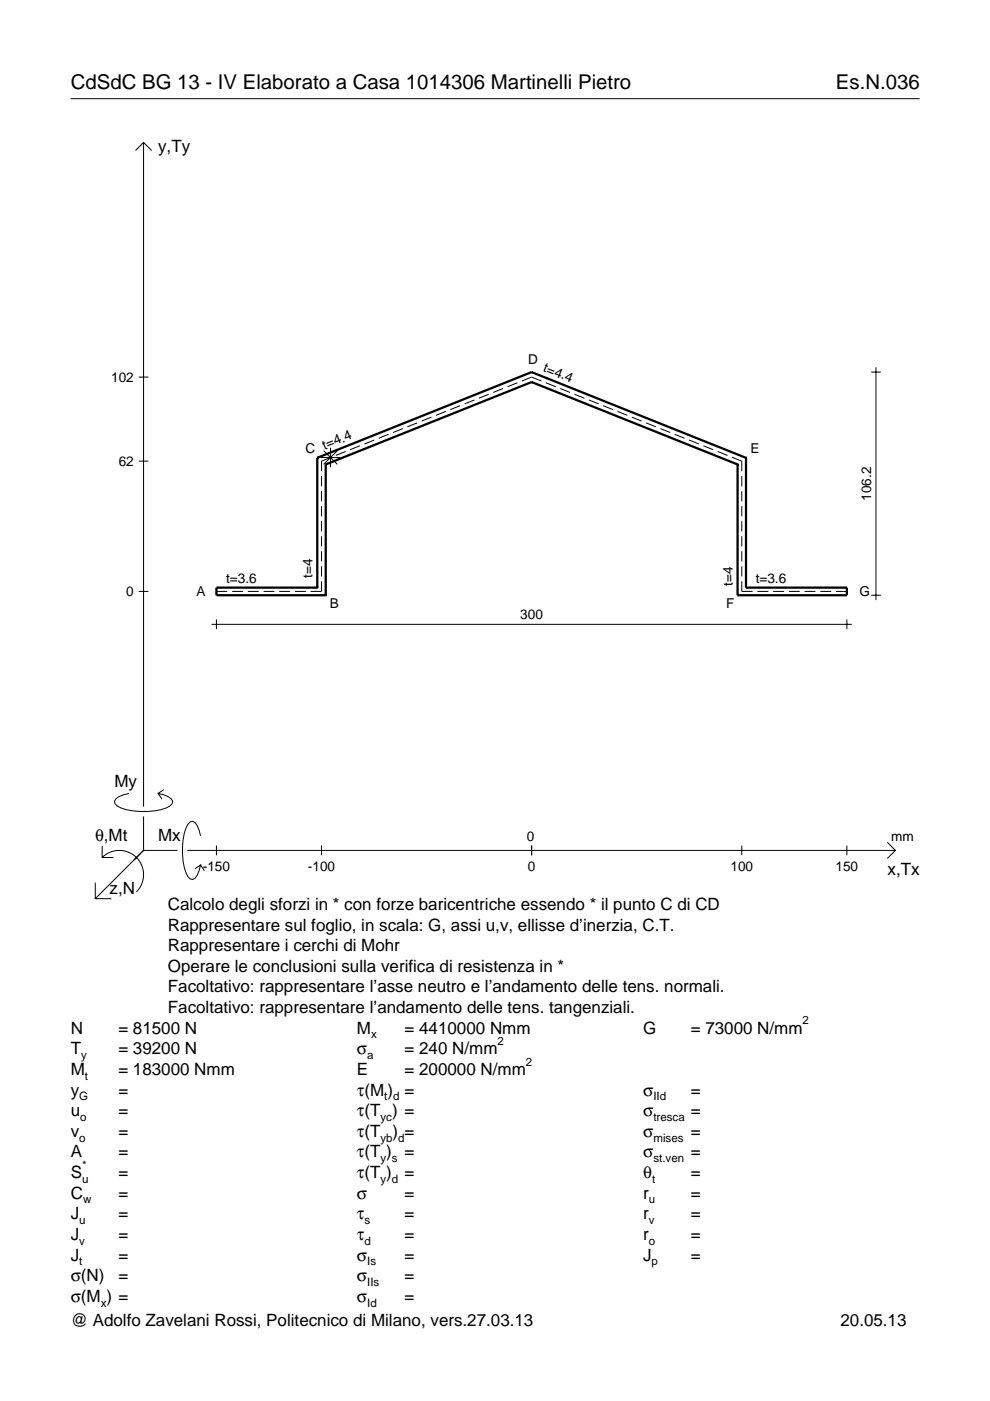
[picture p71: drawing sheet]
<svg xmlns="http://www.w3.org/2000/svg" width="210mm" height="297mm" viewBox="0 0 210 297" stroke-linecap="round" stroke-linejoin="round" font-family="sans-serif">
<defs><g id="words">
<g font-size="4.3">
<text x="15" y="18.9">CdSdC BG 13 - IV Elaborato a Casa 1014306 Martinelli Pietro</text>
<text x="177.2" y="18.9">Es.N.036</text>
</g>
<g font-size="3.6">
<text x="33.5" y="32.3">y,Ty</text>
<text x="24.3" y="166.9">My</text>
<text x="20.1" y="178.2">θ,Mt</text>
<text x="33.5" y="178.2">Mx</text>
<text x="188.2" y="185.5">x,Tx</text>
<text x="23.2" y="189.6">z,N</text>
<text x="35.6" y="192.9">Calcolo degli sforzi in * con forze baricentriche essendo * il punto C di CD</text>
<text x="35.6" y="197.3">Rappresentare sul foglio, in scala: G, assi u,v, ellisse d’inerzia, C.T.</text>
<text x="35.6" y="201.7">Rappresentare i cerchi di Mohr</text>
<text x="35.6" y="206">Operare le conclusioni sulla verifica di resistenza in *</text>
<text x="35.6" y="210.4">Facoltativo: rappresentare l’asse neutro e l’andamento delle tens. normali.</text>
<text x="35.6" y="214.8">Facoltativo: rappresentare l’andamento delle tens. tangenziali.</text>
<text x="15" y="219.2">N</text>
<text x="25.1" y="219.2">= 81500 N</text>
<text x="75.7" y="219.2">M</text>
<text x="85.8" y="219.2">= 4410000 Nmm</text>
<text x="136.4" y="219.2">G</text>
<text x="146.5" y="219.2">= 73000 N/mm</text>
<text x="15" y="227.9">M</text>
<text x="15" y="223.5">T</text>
<text x="25.1" y="223.5">= 39200 N</text>
<text x="25.1" y="227.9">= 183000 Nmm</text>
<text x="75.7" y="223.5">σ</text>
<text x="75.7" y="227.9">E</text>
<text x="85.8" y="223.5">= 240 N/mm</text>
<text x="85.8" y="227.9">= 200000 N/mm</text>
<text x="15" y="232.3">y</text>
<text x="25.1" y="232.3">=</text>
<text x="75.7" y="232.3">τ(M ) =</text>
<text x="136.4" y="232.3">σ</text>
<text x="146.5" y="232.3">=</text>
<text x="15" y="236.7">u</text>
<text x="25.1" y="236.7">=</text>
<text x="75.7" y="236.7">τ(T ) =</text>
<text x="136.4" y="236.7">σ</text>
<text x="146.5" y="236.7">=</text>
<text x="15" y="241">v</text>
<text x="15" y="245.4">A</text>
<text x="25.1" y="241">=</text>
<text x="25.1" y="245.4">=</text>
<text x="75.7" y="245.4">τ(T )</text>
<text x="75.7" y="241">τ(T</text>
<text x="83.3" y="241">) =</text>
<text x="85.8" y="245.4">=</text>
<text x="136.4" y="241">σ</text>
<text x="136.4" y="245.4">σ</text>
<text x="146.5" y="241">=</text>
<text x="146.5" y="245.4">=</text>
<text x="15" y="249.8">S</text>
<text x="25.1" y="249.8">=</text>
<text x="75.7" y="249.8">τ(T )</text>
<text x="85.8" y="249.8">=</text>
<text x="136.4" y="249.8">θ</text>
<text x="146.5" y="249.8">=</text>
<text x="15" y="254.2">C</text>
<text x="25.1" y="254.2">=</text>
<text x="75.7" y="254.2">σ</text>
<text x="85.8" y="254.2">=</text>
<text x="136.4" y="254.2">r</text>
<text x="146.5" y="254.2">=</text>
<text x="15" y="258.5">J</text>
<text x="15" y="262.9">J</text>
<text x="25.1" y="258.5">=</text>
<text x="25.1" y="262.9">=</text>
<text x="75.7" y="258.5">τ</text>
<text x="75.7" y="262.9">τ</text>
<text x="85.8" y="258.5">=</text>
<text x="85.8" y="262.9">=</text>
<text x="136.4" y="258.5">r</text>
<text x="136.4" y="262.9">r</text>
<text x="146.5" y="258.5">=</text>
<text x="146.5" y="262.9">=</text>
<text x="15" y="267.3">J</text>
<text x="25.1" y="267.3">=</text>
<text x="75.7" y="267.3">σ</text>
<text x="85.8" y="267.3">=</text>
<text x="136.4" y="267.3">J</text>
<text x="146.5" y="267.3">=</text>
<text x="15" y="271.7">σ(N)</text>
<text x="25.1" y="271.7">=</text>
<text x="75.7" y="271.7">σ</text>
<text x="85.8" y="271.7">=</text>
<text x="15" y="281.2">@ Adolfo Zavelani Rossi, Politecnico di Milano, vers.27.03.13</text>
<text x="15" y="276">σ(M ) =</text>
<text x="75.7" y="276">σ</text>
<text x="85.8" y="276">=</text>
<text x="178.2" y="281.2">20.05.13</text>
</g>
<g font-size="2.9">
<text x="112" y="77.1">D</text>
<text x="23.6" y="81">102</text>
<text x="115" y="78.7" transform="rotate(22 115 78.7)">t=4.4</text>
<text x="68.8" y="95.4" transform="rotate(-22 68.8 95.4)">t=4.4</text>
<text x="25.2" y="98.8">62</text>
<text x="64.8" y="96.1">C</text>
<text x="159.1" y="96.1">E</text>
<text x="184.7" y="106.1" transform="rotate(-90 184.7 106.1)">106.2</text>
<text x="47.9" y="123.6">t=3.6</text>
<text x="66.2" y="122.5" transform="rotate(-90 66.2 122.5)">t=4</text>
<text x="155.4" y="124.1" transform="rotate(-90 155.4 124.1)">t=4</text>
<text x="160.2" y="123.6">t=3.6</text>
<text x="26.8" y="126.4">0</text>
<text x="41.7" y="126.3">A</text>
<text x="69.9" y="128.8">B</text>
<text x="110.3" y="131.3">300</text>
<text x="154" y="128.8">F</text>
<text x="182.3" y="126.3">G</text>
<text x="111.7" y="178.2">0</text>
<text x="189" y="178.2">mm</text>
<text x="43" y="184.7">-150</text>
<text x="65.3" y="184.7">-100</text>
<text x="111.9" y="184.7">0</text>
<text x="154.9" y="184.7">100</text>
<text x="177.2" y="184.7">150</text>
</g>
<g font-size="2.4">
<text x="78.7" y="220.2">x</text>
<text x="105.5" y="221.5">2</text>
<text x="170.2" y="217.2">2</text>
<text x="17.2" y="224.5">y</text>
<text x="77.9" y="224.5">a</text>
<text x="111.5" y="225.9">2</text>
<text x="16.8" y="233.3">G</text>
<text x="18" y="228.9">t</text>
<text x="81.5" y="233.3">t d</text>
<text x="138.5" y="233.3">IId</text>
<text x="17" y="237.7">o</text>
<text x="80.7" y="237.7">yc</text>
<text x="138.5" y="237.7">tresca</text>
<text x="16.8" y="242">o</text>
<text x="80.7" y="242">yb d</text>
<text x="138.5" y="242">mises</text>
<text x="17.4" y="250.8">u</text>
<text x="17.4" y="247.8">*</text>
<text x="80.7" y="246.4">y s</text>
<text x="80.7" y="250.8">y d</text>
<text x="138.2" y="250.8">t</text>
<text x="138.5" y="246.4">st.ven</text>
<text x="17.6" y="255.2">w</text>
<text x="137.6" y="255.2">u</text>
<text x="16.8" y="259.5">u</text>
<text x="16.8" y="263.9">v</text>
<text x="77.3" y="259.5">s</text>
<text x="77.3" y="263.9">d</text>
<text x="137.6" y="259.5">v</text>
<text x="137.6" y="263.9">o</text>
<text x="16.8" y="268.3">t</text>
<text x="77.9" y="268.3">Is</text>
<text x="138.2" y="268.3">p</text>
<text x="77.9" y="272.7">IIs</text>
<text x="21.4" y="277">x</text>
<text x="77.9" y="277">Id</text>
</g>
</g></defs>
<g fill="none" stroke="#000" stroke-width=".21">
<path d="M15 20.9h180M28.7 31.9l1.7-1.7 1.8 1.7M30.4 30.2v140.8M29.4 80h2.1M184.7 78.9h2.1M185.7 77.9v49.3M29.4 97.8h2.1M68 97h4.1M68.6 95.6l2.9 2.9M70.1 95v4.1M70.2 96.9l-2 .9v2.1M71.5 95.6l-2.9 2.9"/>
<path d="M73.3 95.7l-2.1 .9M76.3 94.5l-2.1 .8M79.3 93.3l-2 .8M82.4 92.1l-2.1 .8M85.4 90.9l-2.1 .8M88.4 89.7l-2 .8M91.5 88.4l-2.1 .9M94.5 87.2l-2.1 .9M97.5 86l-2 .9M100.6 84.8l-2.1 .8M103.6 83.6l-2.1 .8M106.6 82.4l-2 .8"/>
<path d="M109.7 81.2l-2.1 .8M110.6 80.8l2.1-.8 2.1 .8M115.8 81.2l2 .8M118.8 82.4l2.1 .8M121.8 83.6l2.1 .8M124.9 84.8l2 .8M127.9 86l2.1 .9M130.9 87.2l2.1 .9M134 88.4l2 .9M137 89.7l2.1 .8M140 90.9l2.1 .8M143.1 92.1l2 .8"/>
<path d="M146.1 93.3l2.1 .8M149.1 94.5l2.1 .8M152.2 95.7l2 .9M155.2 96.9l2.1 .9v2.1M68.2 101v2.1M68.2 104.1v2.2M68.2 107.3v2.2M68.2 110.5v2.2M68.2 113.7v2.1M68.2 116.9v2.1M157.3 101v2.1M157.3 104.1v2.2"/>
<path d="M157.3 107.3v2.2M157.3 110.5v2.2M157.3 113.7v2.1M157.3 116.9v2.1M29.4 125.4h2.1M44.9 132.4h135.7M45.9 125.4h2.3M45.9 131.3v2.1M49.2 125.4h2.3M52.5 125.4h2.3M55.9 125.4h2.3M59.2 125.4h2.3"/>
<path d="M62.5 125.4h2.3M68.2 123.2v2.2h-2.3M68.2 120.1v2.1M157.3 123.2v2.2h2.3M157.3 120.1v2.1M160.6 125.4h2.3M163.9 125.4h2.3M167.3 125.4h2.3M170.6 125.4h2.3M173.9 125.4h2.3M177.3 125.4h2.3M179.6 131.3v2.1"/>
<path d="M184.7 126.2h2.1M21.7 179.4v2.4h2.4M27.3 168.2a3.6 3.6 0 0 0-3 1.7l.1 .5a5.6 5.6 0 0 0 3.8 1.5 13.4 13.4 0 0 0 7.8-1l.5-.5 .1-.5a3.6 3.6 0 0 0-3.1-1.7l.8 1.2M30.4 173.1v7.2M34.7 167.4l-1.2 .8M42.5 177.2a3.6 3.6 0 0 0-1.7-3.1l-.5 .2a5.7 5.7 0 0 0-1.5 3.7 13.3 13.3 0 0 0 1 7.9l.5 .5 .5 .1a3.6 3.6 0 0 0 1.7-3.1l-1.2 .8M45.9 179.3v2M68.2 179.3v2M112.7 179.3v2M157.3 179.3v2M179.6 179.3v2M188.1 178.6l1.7 1.7-1.7 1.7"/>
<path d="M20.2 187.2v3.3h3.4M21.7 181.8a5.1 5.1 0 0 1 7.2 0 5.1 5.1 0 0 1 0 7.3M30.4 180.3l-10.2 10.2M30.4 180.3h7.2M39.7 180.3h150.1M42.5 183.4l.8 1.2"/>
</g>
<g fill="none" stroke="#000" stroke-width=".48">
<path d="M112.7 78.9h.1M112.7 78.9l-45.4 18.2M112.7 78.9l45.5 18.2M67.3 97.1h.1M67.3 97.1v27.5M69.1 98.5h.1M69.1 98.5v27.7M112.7 81h.1M112.7 81l-43.6 17.5M112.7 81l43.7 17.5M156.4 98.5h.1M156.4 98.5v27.7"/>
<path d="M158.2 97.1h.1M158.2 97.1v27.5M67.3 124.6h.1M67.3 124.6h-21.4v1.6h23.2M69.1 126.2h.1M156.4 126.2h.1M158.2 124.6h.1M158.2 124.6h21.4v1.6h-23.2"/>
</g>
<use href="#words"/>
</svg>
